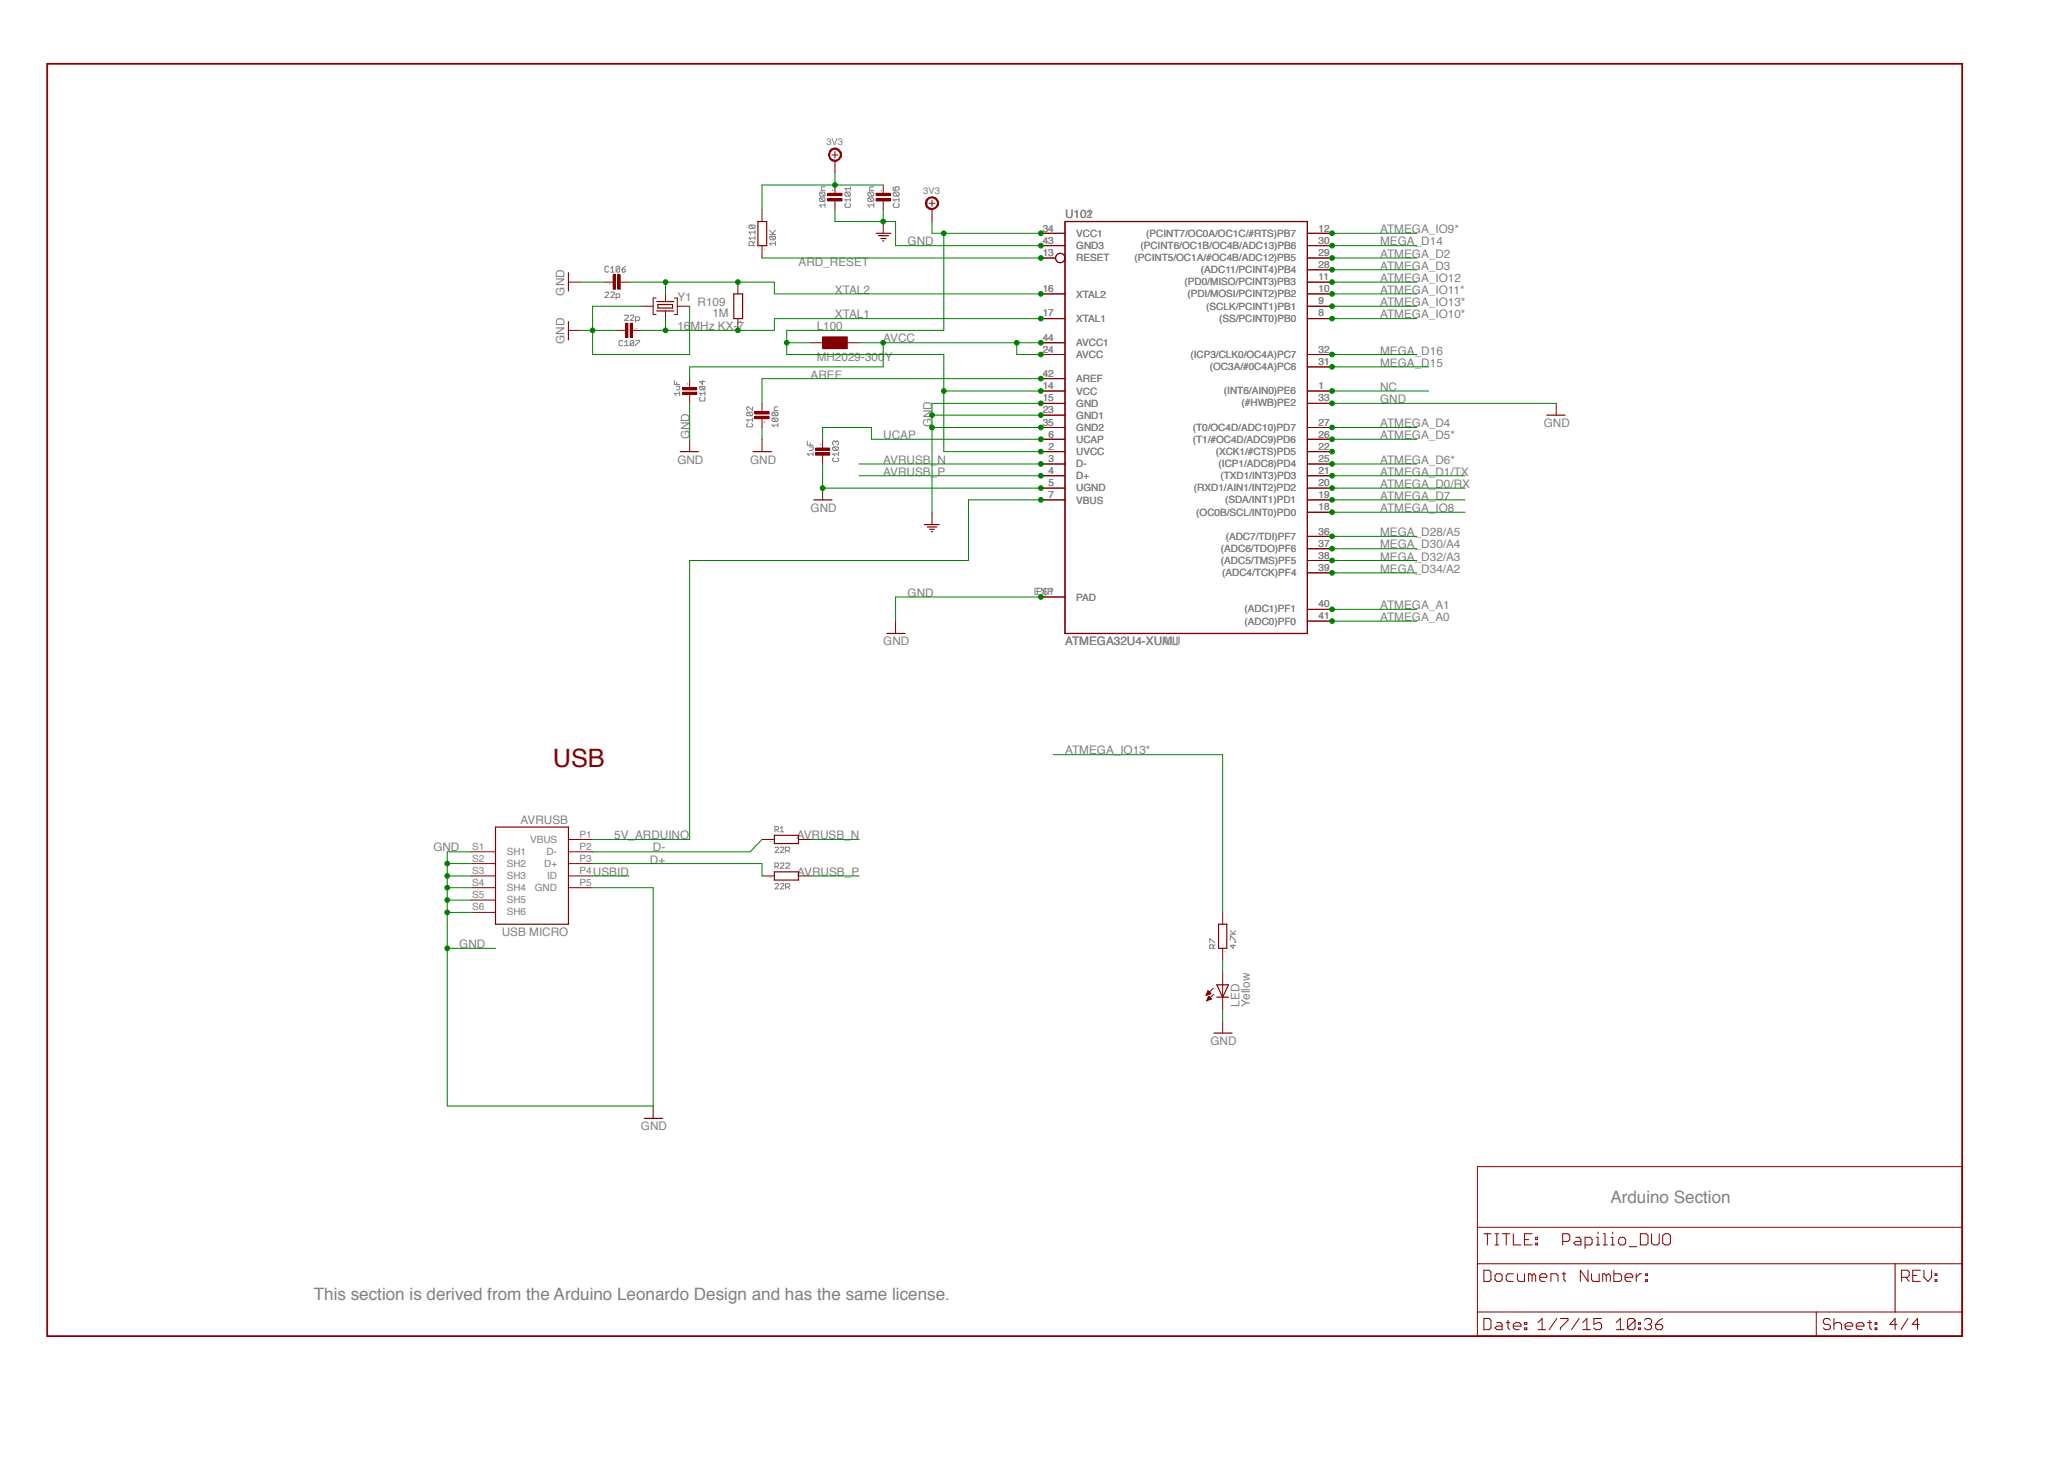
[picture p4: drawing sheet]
<svg xmlns="http://www.w3.org/2000/svg" width="297mm" height="210mm" viewBox="0 0 297 210" stroke-linecap="round" stroke-linejoin="round" font-family="sans-serif">
<defs><g id="words">
<text font-size="3.6" fill="#820000" x="79.6" y="110.3">USB</text>
<g font-size="2.5" fill="#808080">
<text x="231.8" y="173.1">Arduino Section</text>
<text x="45.2" y="187">This section is derived from the Arduino Leonardo Design and has the same license.</text>
</g>
<g font-size="1.7" fill="#808080">
<text x="130.6" y="35.3">GND</text>
<text x="153.3" y="31.3">U101</text>
<text x="153.3" y="31.3">U102</text>
<text x="198.6" y="33.6">ATMEGA_IO9*</text>
<text x="198.6" y="35.3">MEGA_D14</text>
<text x="114.9" y="38.3">ARD_RESET</text>
<text x="198.6" y="40.5">ATMEGA_IO12</text>
<text x="198.6" y="38.8">ATMEGA_D3</text>
<text x="198.6" y="37.1">ATMEGA_D2</text>
<text x="81.2" y="42.5" transform="rotate(-90 81.2 42.5)">GND</text>
<text x="97.5" y="47.5">16MHz KX-7</text>
<text x="97.5" y="43.3">Y1</text>
<text x="100.4" y="44.1">R109</text>
<text x="102.5" y="45.6">1M</text>
<text x="117.5" y="47.5">L100</text>
<text x="120.1" y="42.3">XTAL2</text>
<text x="120.1" y="45.8">XTAL1</text>
<text x="198.6" y="42.3">ATMEGA_IO11*</text>
<text x="198.6" y="44">ATMEGA_IO13*</text>
<text x="198.6" y="45.8">ATMEGA_IO10*</text>
<text x="81.2" y="49.5" transform="rotate(-90 81.2 49.5)">GND</text>
<text x="117.5" y="51.9">MH2029-300Y</text>
<text x="127.1" y="49.3">AVCC</text>
<text x="198.6" y="52.8">MEGA_D15</text>
<text x="198.6" y="51">MEGA_D16</text>
<text x="116.7" y="54.5">AREF</text>
<text x="198.6" y="58">GND</text>
<text x="198.6" y="56.2">NC</text>
<text x="99.2" y="63.2" transform="rotate(-90 99.2 63.2)">GND</text>
<text x="127.1" y="63.2">UCAP</text>
<text x="134.1" y="61.5" transform="rotate(-90 134.1 61.5)">GND</text>
<text x="198.6" y="61.5">ATMEGA_D4</text>
<text x="198.6" y="63.2">ATMEGA_D5*</text>
<text x="222.2" y="61.5">GND</text>
<text x="97.5" y="66.7">GND</text>
<text x="107.9" y="66.7">GND</text>
<text x="127.1" y="66.7">AVRUSB_N</text>
<text x="127.1" y="68.4">AVRUSB_P</text>
<text x="198.6" y="68.4">ATMEGA_D1/TX</text>
<text x="198.6" y="70.2">ATMEGA_D0/RX</text>
<text x="198.6" y="71.9">ATMEGA_D7</text>
<text x="198.6" y="66.7">ATMEGA_D6*</text>
<text x="116.7" y="73.7">GND</text>
<text x="198.6" y="77.2">MEGA_D28/A5</text>
<text x="198.6" y="73.7">ATMEGA_IO8</text>
<text x="198.6" y="82.4">MEGA_D34/A2</text>
<text x="198.6" y="80.6">MEGA_D32/A3</text>
<text x="198.6" y="78.9">MEGA_D30/A4</text>
<text x="130.6" y="85.9">GND</text>
<text x="198.6" y="87.6">ATMEGA_A1</text>
<text x="198.6" y="89.4">ATMEGA_A0</text>
<text x="127.1" y="92.9">GND</text>
<text x="153.3" y="92.9">ATMEGA32U4-XUMU</text>
<text x="153.3" y="92.9">ATMEGA32U4-XUAU</text>
<text x="153.3" y="108.5">ATMEGA_IO13*</text>
<text x="74.9" y="118.5">AVRUSB</text>
<text x="62.4" y="122.5">GND</text>
<text x="85.3" y="126">USBID</text>
<text x="88.4" y="120.7">5V_ARDUINO</text>
<text x="93.5" y="124.2">D+</text>
<text x="94" y="122.5">D-</text>
<text x="114.7" y="120.7">AVRUSB_N</text>
<text x="114.7" y="126">AVRUSB_P</text>
<text x="66.1" y="136.4">GND</text>
<text x="72.2" y="134.7">USB MICRO</text>
<text x="178.4" y="144.8" transform="rotate(-90 178.4 144.8)">LED</text>
<text x="179.9" y="144.8" transform="rotate(-90 179.9 144.8)">Yellow</text>
<text x="174.2" y="150.4">GND</text>
<text x="92.2" y="162.6">GND</text>
</g>
<g font-size="1.4" fill="#808080">
<text x="118.9" y="20.9">3V3</text>
<text x="132.9" y="27.9">3V3</text>
<text x="150.1" y="35.1">43</text>
<text x="150.1" y="33.3">34</text>
<text x="154.9" y="35.8">GND3</text>
<text x="154.9" y="34.1">VCC1</text>
<text x="164.1" y="35.8">(PCINT6/OC1B/OC4B/ADC13)PB6</text>
<text x="165" y="34.1">(PCINT7/OC0A/OC1C/#RTS)PB7</text>
<text x="189.8" y="35.1">30</text>
<text x="189.8" y="33.3">12</text>
<text x="150.1" y="36.8">13</text>
<text x="154.9" y="37.6">RESET</text>
<text x="163.3" y="37.6">(PCINT5/OC1A/#OC4B/ADC12)PB5</text>
<text x="170.5" y="41">(PD0/MISO/PCINT3)PB3</text>
<text x="172.8" y="39.3">(ADC11/PCINT4)PB4</text>
<text x="189.8" y="38.6">28</text>
<text x="189.8" y="36.8">29</text>
<text x="189.8" y="40.3">11</text>
<text x="150.1" y="45.5">17</text>
<text x="150.1" y="42">16</text>
<text x="154.9" y="46.3">XTAL1</text>
<text x="154.9" y="42.8">XTAL2</text>
<text x="170.9" y="42.8">(PDI/MOSI/PCINT2)PB2</text>
<text x="173.6" y="44.5">(SCLK/PCINT1)PB1</text>
<text x="175.5" y="46.3">(SS/PCINT0)PB0</text>
<text x="189.8" y="42">10</text>
<text x="189.8" y="43.8">9</text>
<text x="189.8" y="45.5">8</text>
<text x="150.1" y="50.8">24</text>
<text x="150.1" y="49">44</text>
<text x="154.9" y="51.5">AVCC</text>
<text x="154.9" y="49.8">AVCC1</text>
<text x="171.3" y="51.5">(ICP3/CLK0/OC4A)PC7</text>
<text x="174.1" y="53.2">(OC3A/#0C4A)PC6</text>
<text x="189.8" y="50.8">32</text>
<text x="189.8" y="52.5">31</text>
<text x="150.1" y="54.3">42</text>
<text x="150.1" y="57.7">15</text>
<text x="150.1" y="59.5">23</text>
<text x="150.1" y="56">14</text>
<text x="154.9" y="55">AREF</text>
<text x="154.9" y="58.5">GND</text>
<text x="154.9" y="56.8">VCC</text>
<text x="176.1" y="56.7">(INT6/AIN0)PE6</text>
<text x="178.7" y="58.5">(#HWB)PE2</text>
<text x="189.8" y="57.7">33</text>
<text x="189.8" y="56">1</text>
<text x="150.1" y="61.2">35</text>
<text x="150.9" y="63">6</text>
<text x="150.9" y="64.7">2</text>
<text x="154.9" y="60.2">GND1</text>
<text x="154.9" y="62">GND2</text>
<text x="154.9" y="63.7">UCAP</text>
<text x="154.9" y="65.5">UVCC</text>
<text x="171.7" y="62">(T0/OC4D/ADC10)PD7</text>
<text x="171.7" y="63.7">(T1/#OC4D/ADC9)PD6</text>
<text x="175" y="65.4">(XCK1/#CTS)PD5</text>
<text x="189.8" y="61.2">27</text>
<text x="189.8" y="63">26</text>
<text x="189.8" y="64.7">22</text>
<text x="150.9" y="68.2">4</text>
<text x="150.9" y="66.5">3</text>
<text x="150.9" y="69.9">5</text>
<text x="150.9" y="71.7">7</text>
<text x="154.9" y="69">D+</text>
<text x="154.9" y="67.2">D-</text>
<text x="154.9" y="70.7">UGND</text>
<text x="171.8" y="70.7">(RXD1/AIN1/INT2)PD2</text>
<text x="175.4" y="67.2">(ICP1/ADC8)PD4</text>
<text x="175.6" y="68.9">(TXD1/INT3)PD3</text>
<text x="189.8" y="66.5">25</text>
<text x="189.8" y="69.9">20</text>
<text x="189.8" y="71.7">19</text>
<text x="189.8" y="68.2">21</text>
<text x="154.9" y="72.5">VBUS</text>
<text x="172.2" y="74.2">(OC0B/SCL/INT0)PD0</text>
<text x="176.3" y="72.4">(SDA/INT1)PD1</text>
<text x="176.4" y="77.7">(ADC7/TDI)PF7</text>
<text x="189.8" y="76.9">36</text>
<text x="189.8" y="73.4">18</text>
<text x="175.7" y="81.1">(ADC5/TMS)PF5</text>
<text x="175.7" y="79.4">(ADC6/TDO)PF6</text>
<text x="175.9" y="82.9">(ADC4/TCK)PF4</text>
<text x="189.8" y="82.1">39</text>
<text x="189.8" y="80.4">38</text>
<text x="189.8" y="78.7">37</text>
<text x="148.8" y="85.6">EXP</text>
<text x="149.1" y="85.6">P$1</text>
<text x="154.9" y="86.4">PAD</text>
<text x="179.1" y="89.9">(ADC0)PF0</text>
<text x="179.1" y="88.1">(ADC1)PF1</text>
<text x="189.8" y="89.1">41</text>
<text x="189.8" y="87.4">40</text>
<text x="67.9" y="122.2">S1</text>
<text x="67.9" y="124">S2</text>
<text x="67.9" y="125.7">S3</text>
<text x="72.9" y="123">SH1</text>
<text x="72.9" y="124.7">SH2</text>
<text x="76.3" y="121.3">VBUS</text>
<text x="78.3" y="124.8">D+</text>
<text x="78.7" y="123">D-</text>
<text x="83.4" y="124">P3</text>
<text x="83.4" y="122.2">P2</text>
<text x="83.4" y="125.7">P4</text>
<text x="83.4" y="120.5">P1</text>
<text x="67.9" y="127.5">S4</text>
<text x="67.9" y="129.2">S5</text>
<text x="67.9" y="131">S6</text>
<text x="72.9" y="126.5">SH3</text>
<text x="72.9" y="128.2">SH4</text>
<text x="72.9" y="130">SH5</text>
<text x="72.9" y="131.7">SH6</text>
<text x="77" y="128.2">GND</text>
<text x="78.7" y="126.5">ID</text>
<text x="83.4" y="127.5">P5</text>
</g>
</g></defs>
<g fill="none" stroke="#808080" stroke-width=".14">
<path d="M87.6 38.5l-.1-.2h-.3l-.1 .2v.5l.1 .2h.3l.1-.2M87.9 39.2h.5M87.9 38.6l.3-.3v.9M89.2 38.5l-.1-.2h-.3l-.1 .2v.5M89.2 38.5l-.1 .7h-.3l-.1-.2M89.2 38.5l-.5 .5M89.5 38.7h.4l.1 .3-.1 .2h-.3zM90 38.3l-.5 .4M108 32.4l-.2 .1v.3l.7 .1M108 32.4l.6 .1v.3l-.1 .1M108 32.4l.5 .5M108.4 35.3v-.4l-.2-.2h-.2l-.2 .2v.4h.8"/>
<path d="M108.6 34.7l-.2 .3M108.6 34.2h-.8l.3 .3M108.6 33.1v.6M108.6 34v.5M108.6 33.4h-.8l.3 .3M110.8 33.7h.8M110.8 33.1l.6 .6M110.9 34l.7 .1v.2l-.2 .2M110.9 34l-.1 .1v.2l.1 .2h.5M110.9 34l.5 .5M111.6 35h-.8l.2 .3M111.6 34.7v.6"/>
<path d="M111.6 33.1l-.4 .5M118 28.5v.1v.4h.6M118 28.5h.6l.1 .1-.1 .4M118 27.6v.2v.4h.6M118 27.6h.6l.1 .2-.1 .4M118 28.5l.6 .5M118 27.6l.6 .6M118.7 29.5h-.7l.2 .3M118.7 26.9l-.5 .1v.4h.5M118.7 29.2v.6M121.8 27.6l-.2 .2v.3l.2 .1h.5M121.8 27.6h.5l.1 .2-.1 .4"/>
<path d="M121.8 29.2l-.2 .2v.3l.2 .1h.5l.1-.1-.1-.5M121.8 27.6l.5 .6M122.4 28.7h-.8l.3 .3M122.4 26.9v.5M122.4 28.5v.5M122.4 27.1h-.8l.3 .3M125.1 27.6h.5l.2 .2v.3l-.2 .1M125.1 28.5l.7 .1v.2l-.2 .2M125.1 28.5l-.2 .1v.2l.2 .2h.5M125.1 27.6l-.2 .2v.3l.2 .1h.5M125.1 28.5l.5 .5M125.1 27.6l.5 .6"/>
<path d="M125.8 29.5h-.9l.3 .3M125.8 29.2v.6M125.8 26.9l-.6 .1v.4h.6M128.5 26.9v.5h.5l-.2-.3v-.1l.2-.1 .4 .1v.2l-.2 .2M128.7 27.6l-.2 .2v.3l.2 .1h.5M128.7 27.6h.5l.2 .2v.3l-.2 .1M128.7 29.2l-.2 .2v.3l.2 .1h.5l.2-.1v-.3l-.2-.2M128.7 27.6l.5 .6M129.4 28.5v.5M129.4 28.7h-.9l.3 .3M87.1 42.1l.1-.1 .4 .1v.2l-.5 .5h.5M87.9 42.1l.1-.1 .4 .1v.2l-.5 .5h.5"/>
<path d="M88.7 42.8h.4l.1-.4-.5-.1v.7M89.6 49.1l-.1-.1h-.2l-.2 .1v.5l.2 .1 .3-.1M89.9 45.4l.1-.1 .4 .1v.2l-.5 .5h.5M89.9 49.7h.5M89.9 49.2l.3-.2v.7M90.7 45.4l.2-.1 .3 .1v.2l-.5 .5h.5M91.2 49.1v.5l-.1 .1-.4-.1M91.2 49.1l-.1-.1h-.2l-.2 .1v.5M91.2 49.1l-.5 .5M91.5 46.1l.6-.1v-.3l-.6-.1v.7M91.5 49h.6v.1l-.6 .6M97 54.7v.6h.8"/>
<path d="M97.3 55.6h.5v.3l-.2 .2h-.3M97.4 55v.3M97.8 56.6h-.8l.3 .3M97.8 56.3v.6M100.8 55.6l-.1 .1 .1 .4h.6M100.8 55.6h.6l.1 .1-.1 .4M100.8 57.2l-.1 .1 .1 .4h.6l.1-.2-.1-.3M100.8 55.6l.6 .5M101.1 54.7v.6l-.4-.4h.8M101.5 56.6h-.8l.2 .3M101.5 56.3v.6M107.6 59.3l-.1 .2v.2l.6 .1"/>
<path d="M107.6 59.3h.5l.2 .2v.2l-.2 .1M107.6 59.3l.5 .5M108.3 58.5v.5l-.6-.5-.2 .1v.3l.1 .1M111.3 59.3h.5l.2 .2v.2l-.2 .1M111.3 59.3l-.2 .2v.2l.7 .1M111.3 59.3l.5 .5M112 58.5l-.6 .1v.4h.6M107.6 60.9l-.1 .2v.2l.1 .1 .7-.1v-.2l-.2-.2M108.3 60.1v.6M108.3 60.4h-.8l.2 .3M111.3 60.1l.7 .1v.3l-.2 .2M111.3 60.1l-.2 .1v.3l.2 .2h.5"/>
<path d="M111.3 60.1l.5 .6M112 61.2h-.9l.3 .2M112 60.9v.5M116.2 63.5v.5h.8M116.4 64.3h.6v.3l-.1 .2h-.5M116.6 63.7v.3M117 65.3h-.8l.2 .3M117 65.1v.5M120 64.3l-.2 .1v.2l.2 .2h.5M120 64.3l.7 .1v.2l-.2 .2M120 65.9l-.2 .1v.2l.2 .2h.5l.2-.2v-.2l-.2-.1M120 64.3l.5 .5"/>
<path d="M120.2 63.6v-.1h-.2l-.2 .1v.3l.2 .1M120.2 63.6l.2-.1 .3 .1v.3l-.2 .1M120.2 63.6v.1M120.7 65.3h-.9l.4 .3M120.7 65.1v.5M111.5 119.4h.4l.1-.2v-.2l-.5-.1v.8M111.8 119.4l.2 .3M112.3 119.2l.2-.3v.8M112.3 119.7h.5M111.5 124.7h.4l.1-.2v-.3h-.5v.7M111.5 122l.1-.1 .4 .1v.1l-.5 .5h.5M111.5 127.2l.1-.1 .4 .1v.2l-.5 .5h.5"/>
<path d="M111.8 124.7l.2 .2M112.3 124.2h.2h.3v.2l-.5 .5h.5M112.3 122l.2-.1 .3 .1v.1l-.5 .5h.5M112.3 127.2l.2-.1 .3 .1v.2l-.5 .5h.5M113.1 124.2h.1h.4v.2l-.5 .5h.5M113.1 122.4h.4l.1-.2v-.2l-.5-.1v.7M113.1 127.6h.4l.1-.1v-.3l-.5-.1v.8M113.4 122.4l.2 .2M113.4 127.6l.2 .3M174.1 135.6v-.5l.8 .5M174.6 136.4v-.4l-.4-.1-.1 .5h.8M174.9 135.9l-.3 .3"/>
<path d="M177.1 135.2v-.5l.7 .5M177.1 134.4h.7M177.1 133.9l.5 .5M177.5 135.9v.5l-.4-.4h.7M177.7 135.5l.1 .1zM177.8 133.9l-.3 .4"/>
</g>
<g fill="none" stroke="#820000" stroke-width=".14">
<path d="M106.2 40.6v1.7M106.2 45.8v1.7M106.5 46.3h.1M108.6 59.9h2.1v.3h-2.1zM108.6 59.2h2.1v.4h-2.1zM109.7 58v1.2M109.7 60.2v1.3M110 60.7h.1M117.4 64.5h2v.3h-2zM117.4 65.1h2v.4h-2zM118.1 64h.1M118.4 63.2v1.3"/>
<path d="M118.4 65.5v1.3M134.1 73.7v1.8M176 140v5.2M173.6 143.1h.2M173.7 143h.3M173.7 143h.5M173.7 144h.1M173.8 142.9h.4M173.8 142.8h.3M173.8 143.9h.1M173.8 143.8h.3M173.8 142.5l.5 .5-.7 .2z"/>
<path d="M173.8 142.7h.3M173.8 142.6h.1M173.8 143.7h.5M173.8 143.6h.5M173.8 143.5h.4M173.9 143.4l-.2 .6M173.9 143.4l.4 .3-.6 .3M173.9 143.5h.2M173.9 143.4h.1M174.6 142.2l-1 1M174.7 143l-1 1M176 146.9v1.7"/>
</g>
<path d="M108.6 59.4h2.1M108.6 60h2.1M117.3 64.6h2.1M117.3 65.3h2.1" fill="none" stroke="#820000" stroke-width=".34"/>
<path d="M105.6 42.3h1.3v3.5h-1.3zM133 75.5h2.1M133.5 75.8h1.3M133.8 76.2h.7M134 76.5h.2M174.7 148.6h2.6M175.1 141.7h1.7l-.8 1.8zM175.1 143.5h1.7" fill="none" stroke="#820000" stroke-width=".17"/>
<path d="M118.4 48.4h3.5v1.7h-3.5z" fill="#820000"/>
<g fill="none" stroke="#820000" stroke-width=".14">
<path d="M88.2 39.6h.4v2h-.4zM88.9 39.6h.4v2h-.4zM119.1 27.8h2.1v.3h-2.1zM119.1 28.6h2.1v.3h-2.1zM119.7 22.3h.9M119.8 27.4h.1M120.2 21.8v.9M120.2 26.6v1.2M120.2 28.9v1.2M126.1 27.8h2v.3h-2zM126.1 28.6h2v.3h-2zM126.9 27.4h.1"/>
<path d="M127.1 26.6v1.2M127.1 28.9v1.2M127.1 31.9v1.7M149.8 37.1h2.1M149.8 35.3h3.5M149.8 33.6h3.5M188.2 38.8h3.5M188.2 37.1h3.5M188.2 35.3h3.5M188.2 33.6h3.5M81.8 40.6h1.8M81.8 47.5h1.8"/>
<path d="M87.1 40.6h1.1M87.7 40.8h.1M88.8 47.5h1.2M89.3 40.6h1.2M90 46.5h.4v2h-.4zM90.7 46.5h.3v2h-.3zM91 47.5h1.3M91.5 47.3h.1M92.3 44.1h1.7M94.4 42.9h-.4v2.3h.4M95.8 42.3v1.1M95.8 44.7v1.1"/>
<path d="M97 42.9h.5v2.3h-.5M97.5 44.1h1.8M98.2 55.7h2.1v.4h-2.1zM98.2 56.4h2.1v.4h-2.1zM98.9 55.2h.1M99.3 54.5v1.2M99.3 56.8v1.2M116.7 49.3h1.7M118.4 48.5h3.5v1.7h-3.5zM121.9 49.3h1.7M149.8 49.3h3.5M149.8 58h3.5"/>
<path d="M149.8 51h3.5M149.8 56.3h3.5M149.8 42.3h3.5M149.8 45.8h3.5M149.8 54.5h3.5M149.8 59.7h3.5M188.2 58h3.5M188.2 51h3.5M188.2 56.3h3.5M188.2 52.8h3.5M188.2 40.6h3.5M188.2 42.3h3.5"/>
<path d="M188.2 44.1h3.5M188.2 45.8h3.5M224 58v1.7M99.3 63.2v1.8M109.7 63.2v1.8M118.4 70.2v1.7M149.8 66.8h3.5M149.8 70.2h3.5M149.8 71.9h3.5M149.8 61.5h3.5M149.8 63.2h3.5M149.8 68.4h3.5"/>
<path d="M149.8 65h3.5M188.2 78.9h3.5M188.2 77.2h3.5M188.2 66.8h3.5M188.2 73.7h3.5M188.2 70.2h3.5M188.2 71.9h3.5M188.2 61.5h3.5M188.2 63.2h3.5M188.2 68.4h3.5M188.2 65h3.5M128.9 89.4v1.7"/>
<path d="M149.8 85.9h3.5M188.2 89.4h3.5M188.2 87.7h3.5M188.2 82.4h3.5M188.2 80.6h3.5M67.8 124.2h3.5M67.8 122.5h3.5M67.8 127.7h3.5M67.8 126h3.5M67.8 129.5h3.5M67.8 131.3h3.5M81.8 124.2h3.5"/>
<path d="M81.8 122.5h3.5M81.8 127.7h3.5M81.8 126h3.5M81.8 120.8h3.5M109.7 126h1.7M109.7 120.8h1.7M110.9 121.1h.1M110.9 126.3h.1M114.9 126h1.8M114.9 120.8h1.8M94 159.1v1.8"/>
<circle cx="152.6" cy="37.1" r=".68"/>
</g>
<path d="M88.4 39.6v2M89.1 39.6v2M119.1 28h2.1M119.1 28.7h2.1M126.1 28h2M126.1 28.7h2M90.2 46.5v2M90.8 46.5v2M98.2 55.9h2M98.2 56.6h2" fill="none" stroke="#820000" stroke-width=".34"/>
<g fill="none" stroke="#820000" stroke-width=".17">
<path d="M81.8 39.2v2.7M126.1 33.6h2.1M126.4 33.9h1.5M126.8 34.3h.7M127 34.7h.2M153.3 31.9h34.9v59.2h-34.9zM81.8 46.3v2.6M94.5 43.4h2.5M94.5 44.7h2.5M94.7 43.8h2.1v.5h-2.1zM222.6 59.7h2.6M97.9 65h2.6"/>
<path d="M108.4 65h2.6M117.1 71.9h2.6M127.6 91.1h2.6M71.3 119h10.5v14h-10.5zM111.4 120.2h3.5v1.2h-3.5zM111.4 125.4h3.5v1.2h-3.5zM92.7 160.9h2.7"/>
</g>
<path d="M119.4 21.7l.3-.3a1.02 1.02 0 0 1 1.4 1.1l-.4 .5-.4 .2-.6-.1-.3-.3-.2-.5h.2l.1-.4 .3-.4a.83 .83 0 0 1 1.1 1l-.3 .4a.78 .78 0 0 1-.8 .1 .78 .78 0 0 1-.4-.7h-.2z" fill-rule="evenodd" fill="#820000"/>
<path d="M119.7 21.4a1.02 1.02 0 0 1 1.4 1.2l-.3 .4-.5 .2-.6-.1-.3-.3-.2-.5h.2l.1-.4 .3-.4a.83 .83 0 0 1 1.1 1l-.2 .4a.78 .78 0 0 1-.8 .1 .78 .78 0 0 1-.5-.7h-.2l.2-.6zM120.2 23.1v1.7M133.7 29.2h.9M134.1 28.8v.9" fill="none" stroke="#820000" stroke-width=".14"/>
<path d="M133.3 28.7l.4-.3 .5-.1 .5 .2 .3 .5a.99 .99 0 0 1-.5 1.1 .99 .99 0 0 1-1.2-.4l-.1-.5h.1l.1-.4a.8 .8 0 0 1 1-.3 .8 .8 0 0 1 .5 .9l-.3 .4a.78 .78 0 0 1-.8 .1 .78 .78 0 0 1-.5-.7h-.1z" fill-rule="evenodd" fill="#820000"/>
<g fill="none" stroke="#820000" stroke-width=".14">
<path d="M109.7 30.1v1.8M109.7 35.3v1.8M110 35.8h.1M133.3 28.7l.4-.3 .5-.1 .5 .2 .4 .5a.99 .99 0 0 1-.6 1.1 .99 .99 0 0 1-1.2-.3l-.1-.6h.2l.1-.4a.8 .8 0 0 1 .9-.3 .8 .8 0 0 1 .5 .9l-.3 .4a.78 .78 0 0 1-.8 .1 .78 .78 0 0 1-.4-.7h-.2zM134.1 30.1v1.8M149.8 37.1h2.1M149.8 35.3h3.5M149.8 33.6h3.5M188.2 38.8h3.5M188.2 37.1h3.5M188.2 35.3h3.5M188.2 33.6h3.5"/>
<path d="M149.8 58h3.5M149.8 51h3.5M149.8 56.3h3.5M149.8 42.3h3.5M149.8 45.8h3.5M149.8 54.5h3.5M149.8 49.3h3.5M149.8 59.7h3.5M188.2 58h3.5M188.2 51h3.5M188.2 56.3h3.5M188.2 52.8h3.5"/>
<path d="M188.2 40.6h3.5M188.2 42.3h3.5M188.2 44.1h3.5M188.2 45.8h3.5M149.8 66.8h3.5M149.8 70.2h3.5M149.8 71.9h3.5M149.8 61.5h3.5M149.8 63.2h3.5M149.8 68.4h3.5M149.8 65h3.5M188.2 78.9h3.5"/>
<path d="M188.2 77.2h3.5M188.2 66.8h3.5M188.2 73.7h3.5M188.2 70.2h3.5M188.2 71.9h3.5M188.2 61.5h3.5M188.2 63.2h3.5M188.2 68.4h3.5M188.2 65h3.5M149.8 85.9h3.5M188.2 89.4h3.5M188.2 87.7h3.5"/>
<path d="M188.2 82.4h3.5M188.2 80.6h3.5M176 131.3v1.7M176 136.4v1.8M176.3 136.9h.1M212.6 167.8h69.8v24.4h-69.8zM212.6 176.6h69.8M213.6 177.5h1M214.1 177.5v1.6M215.2 177.5h.5M215.2 179.1h.5M215.4 177.5v1.6"/>
<path d="M216.2 177.5h1.1M216.8 177.5v1.6M217.8 177.5v1.6h1.1M219.4 178.3h.6M220.5 177.5h-1.1v1.6h1.1M221 178.9h.3v.2h-.3zM221 178h.3v.3h-.3zM224.9 178.6h.8l.2-.3v-.5l-.2-.3h-.8v1.6M226.8 178h.5l.2 .3v.8h-.7l-.3-.2 .3-.3h.7M228.1 179.1h.8l.2-.2v-.6l-.2-.3h-.8v1.6M229.7 179.1h.5M229.7 178h.3v1.1"/>
<path d="M230 177.2v.3M230.7 177.5h.3v1.6M230.7 179.1h.6M231.8 179.1h.5M231.8 178h.3v1.1M232.1 177.2v.3M233.2 178h.5l.3 .3v.6l-.3 .2h-.5l-.3-.2v-.6zM234.5 179.4h1.1M236.1 177.5h.8l.3 .3v1.1l-.3 .2h-.8zM237.7 177.5v1.4l.3 .2h.5l.3-.2v-1.4M239.3 177.8l.3-.3h.5l.3 .3v1.1l-.3 .2h-.5l-.3-.2zM212.6 181.8h69.8"/>
<path d="M212.6 188.8h69.8M213.6 182.7h.7l.3 .3v1.1l-.3 .3h-.7zM213.6 189.7h.7l.3 .2v1.1l-.3 .3h-.7zM215.2 183.5l.2-.2h.5l.3 .2v.6l-.3 .3h-.5l-.2-.3zM215.4 190.3h.5l.3 .2v.8h-.8l-.2-.3 .2-.2h.8M216.8 190.3h.5M217 189.9v1.1l.3 .3M217.8 190.8h1.1v-.3l-.3-.2h-.5l-.3 .2v.5l.3 .3h.5M217.8 183.3h-.8l-.2 .2v.6l.2 .3h.8M218.4 183.3v.8l.2 .3h.8v-1.1M219.4 191h.3v.3h-.3zM219.4 190.3h.3v.2h-.3z"/>
<path d="M220.5 183.5l-.3-.2h-.2v1.1M220.5 183.5l.2-.2 .3 .2v.9M220.5 183.5v.9M221.3 191.3h1.1M221.3 190.3l.6-.6v1.6M221.6 183.8h1v-.3l-.2-.2h-.6l-.2 .2v.6l.2 .3h.6M223.2 184.4v-1.1h.8l.2 .2v.9M224 189.7l-1.1 1.6M224.6 189.7h1.1v.2l-1.1 1.1v.3M224.8 183.3h.5M225.1 183v1.1l.2 .3M227.3 189.7l-1.1 1.6"/>
<path d="M227.8 191.3h1.1M227.8 190.3l.6-.6v1.6M228.5 182.7v1.7l-1.1-1.7v1.7M229 183.3v.8l.3 .3h.8v-1.1M230.5 189.7h-1.1v.8l.6-.2h.2l.3 .2v.5l-.3 .3h-.6l-.2-.3M231.2 183.5l-.3-.2h-.2v1.1M231.2 183.5v.9M231.2 183.5l.3-.2 .3 .2v.9M232.3 182.7v1.7h.8l.3-.3v-.6l-.3-.2h-.8M232.6 191.3h1.1M232.6 190.3l.6-.6v1.6M233.9 183.8h1.1v-.3l-.3-.2h-.6l-.2 .2v.6l.2 .3h.6"/>
<path d="M235.3 189.9v1.1l-.2 .3h-.6l-.3-.3M235.3 189.9l-.2-.2h-.6l-.3 .2v1.1M235.3 189.9l-1.1 1.1M235.5 183.3v1.1M235.8 191h.3v.3h-.3zM235.8 190.3h.3v.2h-.3zM236.2 183.3h-.2l-.5 .5M236.7 189.9l.2-.2h.5l.3 .2v.4l-.3 .2M236.8 184.1h.3v.3h-.3zM236.8 183.3h.3v.2h-.3zM237.2 190.5h.2M237.4 190.5l.3 .3v.2l-.3 .3h-.5l-.2-.3"/>
<path d="M238.3 190.5h.7l.3 .3v.2l-.3 .3h-.5l-.2-.3zM239.3 189.7l-.5 .2-.5 .6M261.4 188.8v3.4M263.4 189.9l-.2-.2h-.5l-.3 .2v.4l.3 .2h.5l.2 .3v.2l-.2 .3h-.5l-.3-.3M263.9 190.5l.4-.2h.5l.2 .2v.8M263.9 189.7v1.6M265.5 190.8h1.1v-.3l-.2-.2h-.5l-.4 .2v.5l.4 .3h.5M267.1 190.8h1.1v-.3l-.2-.2h-.5l-.4 .2v.5l.4 .3h.5M268.8 190.3h.5M269.1 189.9v1.1l.2 .3M269.9 191h.2v.3h-.2zM269.9 190.3h.2v.2h-.2z"/>
<path d="M272.7 181.8v7M273 190.5h-1l.7-.8v1.6M273.7 183.8h.8l.3-.3v-.5l-.3-.3h-.8v1.7M274.3 183.8l.5 .6M274.6 189.7l-1 1.6M275.3 183.5h.6M276.2 190.5h-1l.7-.8v1.6M276.4 182.7h-1.1v1.7h1.1M276.9 182.7v1.1l.6 .6 .5-.6v-1.1M278.5 184.1h.2v.3h-.2zM278.5 183.3h.2v.2h-.2z"/>
<circle cx="152.6" cy="37.1" r=".68"/>
</g>
<path d="M109.1 31.9h1.2v3.4h-1.2zM153.3 31.9h34.9v59.2h-34.9zM175.4 133h1.2v3.4h-1.2z" fill="none" stroke="#820000" stroke-width=".17"/>
<path d="M6.8 9.2h275.6v183h-275.6z" fill="none" stroke="#820000" stroke-width=".25"/>
<path d="M134.1 31.9v1.7h15.7M135.8 33.6v13.9h-22.6v3.5h22.6v14h14M113.2 49.3h3.5M135.8 56.3h14" fill="none" stroke="#008100" stroke-width=".14"/>
<circle cx="135.8" cy="56.2" r=".34" fill="#008100"/>
<circle cx="135.8" cy="56.3" r=".34" fill="none" stroke="#008100" stroke-width=".14"/>
<circle cx="135.8" cy="33.5" r=".34" fill="#008100"/>
<circle cx="135.8" cy="33.6" r=".34" fill="none" stroke="#008100" stroke-width=".14"/>
<circle cx="113.2" cy="49.3" r=".34" fill="#008100"/>
<circle cx="113.2" cy="49.3" r=".34" fill="none" stroke="#008100" stroke-width=".14"/>
<circle cx="149.8" cy="33.5" r=".34" fill="#008100"/>
<circle cx="149.8" cy="33.6" r=".34" fill="none" stroke="#008100" stroke-width=".14"/>
<circle cx="149.8" cy="56.2" r=".34" fill="#008100"/>
<circle cx="149.8" cy="56.3" r=".34" fill="none" stroke="#008100" stroke-width=".14"/>
<circle cx="149.8" cy="65" r=".34" fill="#008100"/>
<g fill="none" stroke="#008100" stroke-width=".14">
<path d="M120.2 26.6h6.9"/>
<circle cx="149.8" cy="65" r=".34"/>
</g>
<circle cx="120.1" cy="26.6" r=".34" fill="#008100"/>
<g fill="none" stroke="#008100" stroke-width=".14">
<path d="M120.2 24.8v1.8h-10.5v3.5M149.8 85.9h-20.9v3.5M176 145.2v1.7"/>
<circle cx="120.2" cy="26.6" r=".34"/>
</g>
<circle cx="149.8" cy="85.9" r=".34" fill="#008100"/>
<g fill="none" stroke="#008100" stroke-width=".14">
<path d="M134.1 59.7h15.7M149.8 58h-15.7v15.7M134.1 61.5h15.7"/>
<circle cx="149.8" cy="85.9" r=".34"/>
</g>
<circle cx="134.1" cy="61.5" r=".34" fill="#008100"/>
<circle cx="134.1" cy="61.5" r=".34" fill="none" stroke="#008100" stroke-width=".14"/>
<circle cx="134.1" cy="59.7" r=".34" fill="#008100"/>
<circle cx="134.1" cy="59.7" r=".34" fill="none" stroke="#008100" stroke-width=".14"/>
<circle cx="149.8" cy="58" r=".34" fill="#008100"/>
<circle cx="149.8" cy="58" r=".34" fill="none" stroke="#008100" stroke-width=".14"/>
<circle cx="149.8" cy="59.7" r=".34" fill="#008100"/>
<circle cx="149.8" cy="59.7" r=".34" fill="none" stroke="#008100" stroke-width=".14"/>
<circle cx="149.8" cy="61.5" r=".34" fill="#008100"/>
<g fill="none" stroke="#008100" stroke-width=".14">
<path d="M120.2 30.1v1.8h6.9v-1.8M99.3 58v5.2"/>
<circle cx="149.8" cy="61.5" r=".34"/>
</g>
<circle cx="127.1" cy="31.8" r=".34" fill="#008100"/>
<g fill="none" stroke="#008100" stroke-width=".14">
<path d="M127.1 31.9h1.8v3.4h20.9"/>
<circle cx="127.1" cy="31.9" r=".34"/>
</g>
<circle cx="149.8" cy="35.3" r=".34" fill="#008100"/>
<g fill="none" stroke="#008100" stroke-width=".14">
<path d="M83.6 40.6h3.5M83.6 47.5h5.2M92.3 44.1h-7v6.9h14v-6.9"/>
<circle cx="149.8" cy="35.3" r=".34"/>
</g>
<circle cx="85.3" cy="47.5" r=".34" fill="#008100"/>
<g fill="none" stroke="#008100" stroke-width=".14">
<path d="M64.4 127.7h3.4M64.4 126h3.4M64.4 124.2h3.4M64.4 136.4h6.9M64.4 129.5h3.4M64.4 131.3h3.4M67.8 122.5h-3.4v36.6h29.6"/>
<circle cx="85.3" cy="47.5" r=".34"/>
</g>
<circle cx="64.3" cy="126" r=".34" fill="#008100"/>
<circle cx="64.4" cy="126" r=".34" fill="none" stroke="#008100" stroke-width=".14"/>
<circle cx="64.3" cy="124.2" r=".34" fill="#008100"/>
<circle cx="64.4" cy="124.2" r=".34" fill="none" stroke="#008100" stroke-width=".14"/>
<circle cx="64.3" cy="127.7" r=".34" fill="#008100"/>
<circle cx="64.4" cy="127.7" r=".34" fill="none" stroke="#008100" stroke-width=".14"/>
<circle cx="64.3" cy="136.4" r=".34" fill="#008100"/>
<circle cx="64.4" cy="136.4" r=".34" fill="none" stroke="#008100" stroke-width=".14"/>
<circle cx="64.3" cy="129.5" r=".34" fill="#008100"/>
<circle cx="64.4" cy="129.5" r=".34" fill="none" stroke="#008100" stroke-width=".14"/>
<circle cx="64.3" cy="131.2" r=".34" fill="#008100"/>
<g fill="none" stroke="#008100" stroke-width=".14">
<path d="M191.7 58h32.3M85.3 127.7h8.7v31.4"/>
<circle cx="64.4" cy="131.3" r=".34"/>
</g>
<circle cx="191.7" cy="58" r=".34" fill="#008100"/>
<g fill="none" stroke="#008100" stroke-width=".14">
<path d="M109.7 61.5v1.7M118.4 66.8v3.4h31.4"/>
<circle cx="191.7" cy="58" r=".34"/>
</g>
<circle cx="118.4" cy="70.2" r=".34" fill="#008100"/>
<circle cx="118.4" cy="70.2" r=".34" fill="none" stroke="#008100" stroke-width=".14"/>
<circle cx="149.8" cy="70.2" r=".34" fill="#008100"/>
<g fill="none" stroke="#008100" stroke-width=".14">
<path d="M149.8 54.5h-40.1v3.5"/>
<circle cx="149.8" cy="70.2" r=".34"/>
</g>
<circle cx="149.8" cy="54.5" r=".34" fill="#008100"/>
<g fill="none" stroke="#008100" stroke-width=".14">
<path d="M90.5 40.6h20.9v1.7h38.4M95.8 40.6v1.7M85.3 124.2h24.4v1.8M109.7 120.8l-1.7 1.7h-22.7M176 138.2v1.8"/>
<circle cx="149.8" cy="54.5" r=".34"/>
</g>
<circle cx="106.2" cy="40.6" r=".34" fill="#008100"/>
<circle cx="106.2" cy="40.6" r=".34" fill="none" stroke="#008100" stroke-width=".14"/>
<circle cx="95.8" cy="40.6" r=".34" fill="#008100"/>
<circle cx="95.8" cy="40.6" r=".34" fill="none" stroke="#008100" stroke-width=".14"/>
<circle cx="149.8" cy="42.3" r=".34" fill="#008100"/>
<g fill="none" stroke="#008100" stroke-width=".14">
<path d="M95.8 45.8v1.7M149.8 45.8h-38.4v1.7h-19.1"/>
<circle cx="149.8" cy="42.3" r=".34"/>
</g>
<circle cx="106.2" cy="47.5" r=".34" fill="#008100"/>
<circle cx="106.2" cy="47.5" r=".34" fill="none" stroke="#008100" stroke-width=".14"/>
<circle cx="95.8" cy="47.5" r=".34" fill="#008100"/>
<circle cx="95.8" cy="47.5" r=".34" fill="none" stroke="#008100" stroke-width=".14"/>
<circle cx="149.8" cy="45.8" r=".34" fill="#008100"/>
<g fill="none" stroke="#008100" stroke-width=".14">
<path d="M123.6 66.8h26.2M116.7 120.8h6.9"/>
<circle cx="149.8" cy="45.8" r=".34"/>
</g>
<circle cx="149.8" cy="66.7" r=".34" fill="#008100"/>
<g fill="none" stroke="#008100" stroke-width=".14">
<path d="M123.6 68.4h26.2M116.7 126h6.9"/>
<circle cx="149.8" cy="66.8" r=".34"/>
</g>
<circle cx="149.8" cy="68.4" r=".34" fill="#008100"/>
<g fill="none" stroke="#008100" stroke-width=".14">
<path d="M149.8 71.9h-10.4v8.7h-40.1v40.2h-14"/>
<circle cx="149.8" cy="68.4" r=".34"/>
</g>
<circle cx="149.8" cy="71.9" r=".34" fill="#008100"/>
<g fill="none" stroke="#008100" stroke-width=".14">
<path d="M191.7 40.6h12.2"/>
<circle cx="149.8" cy="71.9" r=".34"/>
</g>
<circle cx="191.7" cy="40.6" r=".34" fill="#008100"/>
<g fill="none" stroke="#008100" stroke-width=".14">
<path d="M191.7 68.4h19.1"/>
<circle cx="191.7" cy="40.6" r=".34"/>
</g>
<circle cx="191.7" cy="68.4" r=".34" fill="#008100"/>
<g fill="none" stroke="#008100" stroke-width=".14">
<path d="M191.7 42.3h12.2"/>
<circle cx="191.7" cy="68.4" r=".34"/>
</g>
<circle cx="191.7" cy="42.3" r=".34" fill="#008100"/>
<g fill="none" stroke="#008100" stroke-width=".14">
<path d="M191.7 70.2h19.1"/>
<circle cx="191.7" cy="42.3" r=".34"/>
</g>
<circle cx="191.7" cy="70.2" r=".34" fill="#008100"/>
<g fill="none" stroke="#008100" stroke-width=".14">
<path d="M191.7 44.1h12.2M151.6 108.6h24.4v22.7M85.3 126h5.2"/>
<circle cx="191.7" cy="70.2" r=".34"/>
</g>
<circle cx="191.7" cy="44" r=".34" fill="#008100"/>
<g fill="none" stroke="#008100" stroke-width=".14">
<path d="M123.6 49.3h26.2M127.1 49.3v3.5h-27.8v1.7M146.3 49.3v1.7h3.5"/>
<circle cx="191.7" cy="44.1" r=".34"/>
</g>
<circle cx="127.1" cy="49.3" r=".34" fill="#008100"/>
<circle cx="127.1" cy="49.3" r=".34" fill="none" stroke="#008100" stroke-width=".14"/>
<circle cx="146.3" cy="49.3" r=".34" fill="#008100"/>
<circle cx="146.3" cy="49.3" r=".34" fill="none" stroke="#008100" stroke-width=".14"/>
<circle cx="149.8" cy="49.3" r=".34" fill="#008100"/>
<circle cx="149.8" cy="49.3" r=".34" fill="none" stroke="#008100" stroke-width=".14"/>
<circle cx="149.8" cy="51" r=".34" fill="#008100"/>
<g fill="none" stroke="#008100" stroke-width=".14">
<path d="M118.4 63.2v-1.7h7v1.7h24.4"/>
<circle cx="149.8" cy="51" r=".34"/>
</g>
<circle cx="149.8" cy="63.2" r=".34" fill="#008100"/>
<g fill="none" stroke="#008100" stroke-width=".14">
<path d="M191.7 82.4h12.2"/>
<circle cx="149.8" cy="63.2" r=".34"/>
</g>
<circle cx="191.7" cy="82.4" r=".34" fill="#008100"/>
<g fill="none" stroke="#008100" stroke-width=".14">
<path d="M191.7 87.7h12.2"/>
<circle cx="191.7" cy="82.4" r=".34"/>
</g>
<circle cx="191.7" cy="87.6" r=".34" fill="#008100"/>
<g fill="none" stroke="#008100" stroke-width=".14">
<path d="M191.7 89.4h12.2"/>
<circle cx="191.7" cy="87.7" r=".34"/>
</g>
<circle cx="191.7" cy="89.3" r=".34" fill="#008100"/>
<g fill="none" stroke="#008100" stroke-width=".14">
<path d="M191.7 80.6h12.2"/>
<circle cx="191.7" cy="89.4" r=".34"/>
</g>
<circle cx="191.7" cy="80.6" r=".34" fill="#008100"/>
<g fill="none" stroke="#008100" stroke-width=".14">
<path d="M191.7 78.9h12.2"/>
<circle cx="191.7" cy="80.6" r=".34"/>
</g>
<circle cx="191.7" cy="78.9" r=".34" fill="#008100"/>
<g fill="none" stroke="#008100" stroke-width=".14">
<path d="M191.7 77.2h12.2"/>
<circle cx="191.7" cy="78.9" r=".34"/>
</g>
<circle cx="191.7" cy="77.1" r=".34" fill="#008100"/>
<g fill="none" stroke="#008100" stroke-width=".14">
<path d="M191.7 61.5h12.2"/>
<circle cx="191.7" cy="77.2" r=".34"/>
</g>
<circle cx="191.7" cy="61.5" r=".34" fill="#008100"/>
<g fill="none" stroke="#008100" stroke-width=".14">
<path d="M191.7 45.8h12.2"/>
<circle cx="191.7" cy="61.5" r=".34"/>
</g>
<circle cx="191.7" cy="45.8" r=".34" fill="#008100"/>
<g fill="none" stroke="#008100" stroke-width=".14">
<path d="M191.7 33.6h12.2"/>
<circle cx="191.7" cy="45.8" r=".34"/>
</g>
<circle cx="191.7" cy="33.5" r=".34" fill="#008100"/>
<g fill="none" stroke="#008100" stroke-width=".14">
<path d="M191.7 73.7h19.1"/>
<circle cx="191.7" cy="33.6" r=".34"/>
</g>
<circle cx="191.7" cy="73.7" r=".34" fill="#008100"/>
<g fill="none" stroke="#008100" stroke-width=".14">
<path d="M191.7 71.9h19.1"/>
<circle cx="191.7" cy="73.7" r=".34"/>
</g>
<circle cx="191.7" cy="71.9" r=".34" fill="#008100"/>
<g fill="none" stroke="#008100" stroke-width=".14">
<path d="M191.7 66.8h12.2"/>
<circle cx="191.7" cy="71.9" r=".34"/>
</g>
<circle cx="191.7" cy="66.7" r=".34" fill="#008100"/>
<g fill="none" stroke="#008100" stroke-width=".14">
<path d="M191.7 63.2h12.2"/>
<circle cx="191.7" cy="66.8" r=".34"/>
</g>
<circle cx="191.7" cy="63.2" r=".34" fill="#008100"/>
<g fill="none" stroke="#008100" stroke-width=".14">
<path d="M109.7 37.1h40.1"/>
<circle cx="191.7" cy="63.2" r=".34"/>
</g>
<circle cx="149.8" cy="37.1" r=".34" fill="#008100"/>
<g fill="none" stroke="#008100" stroke-width=".14">
<path d="M191.7 38.8h12.2"/>
<circle cx="149.8" cy="37.1" r=".34"/>
</g>
<circle cx="191.7" cy="38.8" r=".34" fill="#008100"/>
<g fill="none" stroke="#008100" stroke-width=".14">
<path d="M191.7 37.1h12.2"/>
<circle cx="191.7" cy="38.8" r=".34"/>
</g>
<circle cx="191.7" cy="37.1" r=".34" fill="#008100"/>
<g fill="none" stroke="#008100" stroke-width=".14">
<path d="M191.7 35.3h12.2"/>
<circle cx="191.7" cy="37.1" r=".34"/>
</g>
<circle cx="191.7" cy="35.3" r=".34" fill="#008100"/>
<g fill="none" stroke="#008100" stroke-width=".14">
<path d="M191.7 52.8h13.9"/>
<circle cx="191.7" cy="35.3" r=".34"/>
</g>
<circle cx="191.7" cy="52.8" r=".34" fill="#008100"/>
<g fill="none" stroke="#008100" stroke-width=".14">
<path d="M191.7 51h12.2"/>
<circle cx="191.7" cy="52.8" r=".34"/>
</g>
<circle cx="191.7" cy="51" r=".34" fill="#008100"/>
<g fill="none" stroke="#008100" stroke-width=".14">
<path d="M191.7 56.3h13.9"/>
<circle cx="191.7" cy="51" r=".34"/>
</g>
<circle cx="191.7" cy="56.2" r=".34" fill="#008100"/>
<circle cx="191.7" cy="56.3" r=".34" fill="none" stroke="#008100" stroke-width=".14"/>
<circle cx="191.7" cy="65" r=".34" fill="#008100"/>
<circle cx="191.7" cy="65" r=".34" fill="none" stroke="#008100" stroke-width=".14"/>
<use href="#words"/>
</svg>
